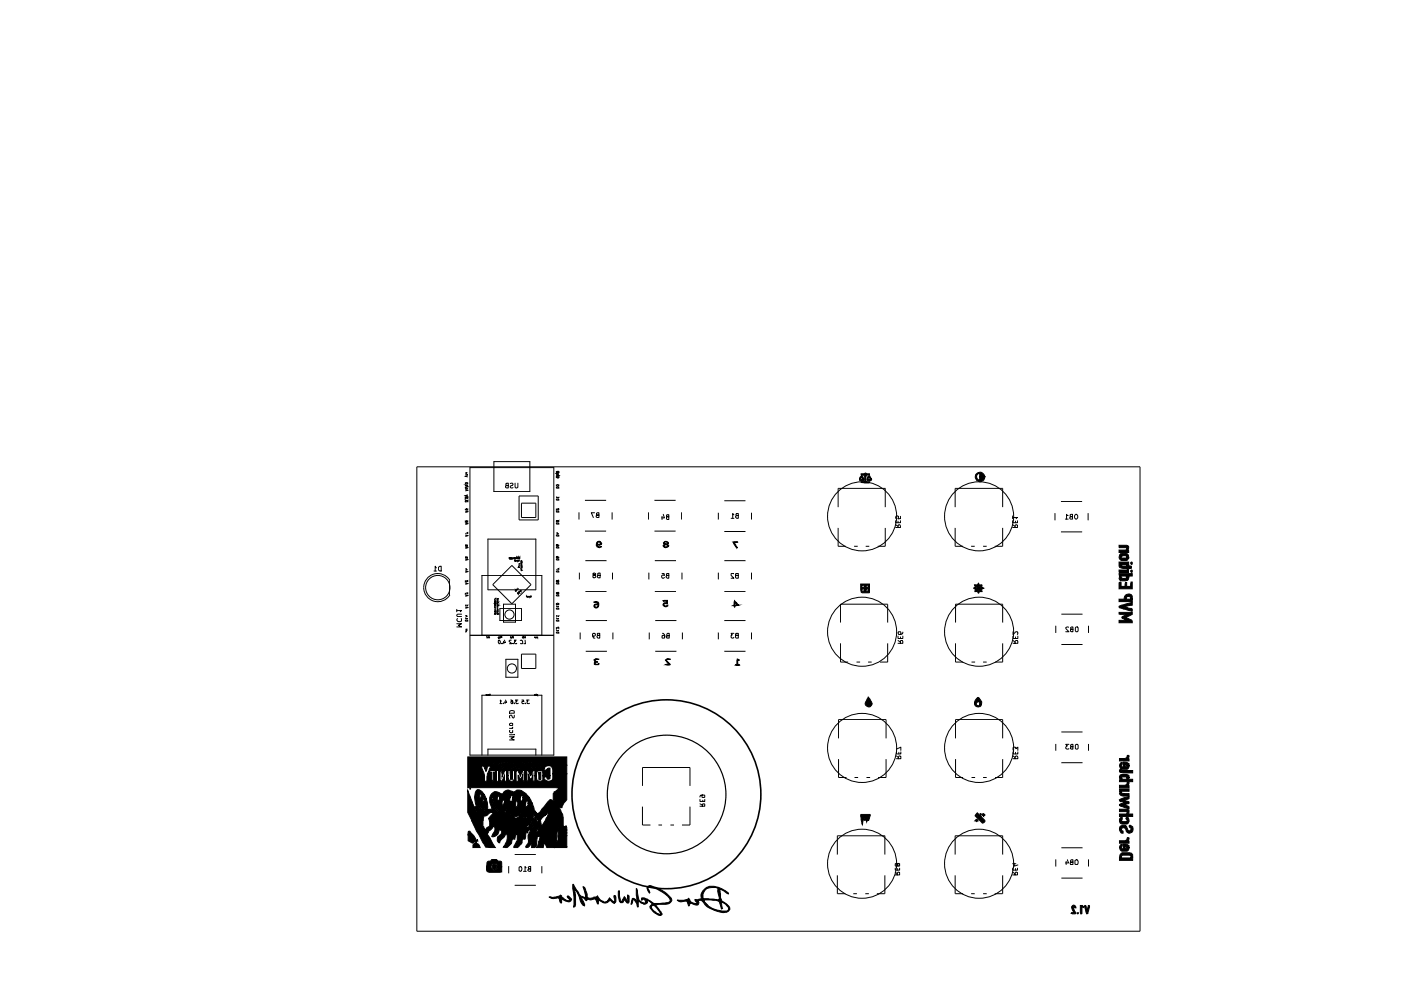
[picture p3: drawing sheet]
<svg xmlns="http://www.w3.org/2000/svg" width="297mm" height="210mm" viewBox="0 0 297 210" stroke-linecap="round" stroke-linejoin="round" font-family="sans-serif">
<g fill="none" stroke="#000" stroke-width=".21">
<path d="M88.4 99h153.3v98.4h-153.3zM99.6 99.1h17.8v61h-17.8zM104.7 97.9h7.6v6.3h-7.6zM98.7 118.5l.5 .2-.5 .1M98.7 116l.5 .1-.5 .2M98.7 113.4l.5 .2-.5 .1M98.7 113.2l.5-.3v.3M98.7 110.9l.5 .1-.5 .2M98.7 108.3l.5 .2-.5 .2M98.7 100.2h.3v.2h-.3M98.7 103.8l.5 .1-.5 .2M98.7 102.4l.4-.1 .1 .3h-.5z"/>
<path d="M98.7 105.9l-.1 .1M98.7 100.6h.3M98.7 106.5v-.4l.3 .2 .2-.2v.4M98.7 105.7v-.2h.3v.1l.2-.1v.2M98.8 103.8v.2M98.8 108.3v.3M98.8 110.9v.2M98.8 113.4v.3M98.8 116v.2M98.8 118.5v.2M99 110.5l-.3-.1v.3h.2l.1-.3h.2v.3l-.2-.1M99 107.9l-.2 .2 .4 .1v-.3h-.4l-.1 .3"/>
<path d="M99.1 100.6h.1M99.2 118.1v.2h-.3l.1-.2h-.3v.2M99.2 115.5l-.1 .3h-.4v-.3h.3l-.1 .3M99.2 104.9l-.5 .2 .5 .2M99.2 100.8l-.5 .2 .5 .1M99.2 103.3l-.1 .3-.4-.1v-.2l.2 .1M99.2 102.8h-.5l.5 .3h-.5M103.4 114.3h10.2v10.8h-10.2zM107.4 103h-.1l-.1 .3 .6 .2v-1.1l-.5 .1 .1 .5h.4M108.1 118.3l-.1-.1 .1 .3h-.1M108.2 102.5l.4-.1 .2 .2-.2 .4-.4 .1v.2l.2 .2 .4-.1M108.2 118.2v.3v-.2l.1 .1"/>
<path d="M108.4 118.3l.1-.1 .1 .3zM108.5 119.9l4.1 4.1-4.1 4-4-4zM108.7 118.5h.1M108.8 118.3l-.1-.1v.3M109 118.2v.3M109.1 119v-.3l.1 .3M109.1 118.9h.1M109.2 118.4l-.1 .1M109.2 102.4v.9l.2 .2 .4-.2v-.9M109.2 118.4h-.1v-.2h.1v.3M109.2 118.7l.2 .1v.2h-.2l.1-.2 .1 .1M109.3 118.2l.2 .3"/>
<path d="M109.5 118.2l-.2 .3M109.6 118.5v-.3l.1 .2 .1-.2v.3M109.6 118.7l-.1 .3M109.7 118.7l.1 .3v-.3M109.8 118.2l.1 .3M109.9 119.6l.3-.1v.2M109.9 118.7h.2v.3h-.2zM109.9 119.9h.3M109.9 119.8h.3M110 118.5v-.3l.1 .2 .1-.2v.3M110.1 105.2h4v5h-4zM110.1 119.8v.1"/>
<path d="M110.4 119.9l.3-.1zM110.4 119.3v.2l.2-.2 .1 .2M110.4 119.6l.3 .2M110.6 106.7h3v3h-3zM110.7 119.1v.2l-.1-.2-.2 .1 .1 .1M110.7 118.9h-.3l.2 .1M110.7 119.6l-.3 .2M118 118.6l.4-.1 .1 .2h-.5zM118 116h.4l.1 .2h-.5zM118 100l.4-.1 .1 .3h-.5zM118 108.4l.4-.1 .1 .3h-.5zM118 107.8v.4l.4-.4v.4"/>
<path d="M118 105.9l.4-.1 .1 .2h-.5zM118 105.5h.5l-.2 .1M118 103.3h.4l.1 .2h-.5zM118 113.5l.4-.1 .1 .3h-.5zM118 111l.4-.1 .1 .2h-.5zM118 105.3v.3M118 113h.3M118.1 110.7v-.3l.2 .1 .2-.1v.3M118.1 112.9v.3l.4-.1M118.5 118.1l-.2 .2h-.2l-.1-.2 .2-.1v.3M118.5 115.5v.2l-.3 .1 .1-.3-.2-.1v.4M118.5 101l-.1 .3-.4-.1v-.2h.2"/>
<path d="M118.5 100.5h-.5l.5 .3h-.5M122.8 108.6v1.6M124 106.1h4.5M124 112.6h4.5M124.1 118.9h4.5M126.1 108.7h-.7l.4 1M126.5 115a.55 .55 0 0 1 .6-.2 .55 .55 0 0 1 .4 .5h-.2l-.1-.4h-.3l-.2 .1v.4h.4l.4-.1-.4 .3-.4-.2-.1 .2 .3 .4 .6-.1a.66 .66 0 0 1-.9 .1 .66 .66 0 0 1-.1-1zM126.6 109.2l-.2 .2 .2 .3h.4v-1l-.5 .1v.3l.5 .1M129.8 108.6v1.6M137.5 108.6v1.6M138.8 106.1h4.4M138.8 112.6h4.4"/>
<path d="M138.8 118.9h4.5M140.4 109.5v.7M140.6 109.1l.3 .7h-.6M140.7 115.1l.5-.3 .4 .1 .1 .3-.4-.3-.5 .3 .5 .2 .4-.2-.2 .2 .3 .3-.9-.2-.1 .4 .5 .1 .5-.3a.63 .63 0 0 1-.6 .4 .63 .63 0 0 1-.6-.4l.3-.3zM141.5 109.6h-.2v.4l.2 .2h.3v-1.1h-.4v.5h.4M144.5 108.6v1.6M152.3 108.7v1.5M153.6 118.9h4.5M153.6 106.2h4.5M153.6 112.7h4.5M155 109.9h.6M155.4 114.9h1l-.8 .1 .6 1v.2z"/>
<path d="M155.6 109.1l-.3-.2v1M156.2 109.3l-.3 .3 .3 .3h.3v-1h-.4v.4h.4M159.3 108.7v1.5M177.7 107.5v-4h10v4M177.7 111.9v3.9h1.6M181.1 115.8h.7M182.6 100.5l.9-.2 .8 .2v.2l-.5 .1-.2 .3v1.1h.7v.1l-1 .1-.7-.2h.7v-1.2a.63 .63 0 0 0-.7-.4zM182.6 100.9h.2l.4 .7h-.3l-.2-.5-.3 .5h.8l-.3 .4-.5-.1a.66 .66 0 0 1 .2-1zM183.5 115.8h.8M184 101l.3-.1 .5 .7h-.3l-.2-.6-.4 .6h.9a.47 .47 0 0 1-.5 .4 .47 .47 0 0 1-.5-.4zM187.7 111.9v3.9h-1.6M189.9 111.8h1l-.2-.5h-.3v.5"/>
<path d="M189.9 110.4v.4h1v-.4M189.9 111.3l.5 .3M190.4 110.5v.3M190.9 109.5v.5h-.5l.1-.5-.4-.1-.2 .2 .1 .4M202.5 107.5v-4h10.1v4M202.5 111.9v3.9h1.7M205.9 115.8h.8M206.9 100.6a1.04 1.04 0 0 1 1.1-.5 1.04 1.04 0 0 1 .8 .9h-1.1l-.1-.6-.5 .3a.68 .68 0 0 0 .6 1v-.7h1.1a1.04 1.04 0 0 1-1.2 1.1 1.04 1.04 0 0 1-.7-1.5zM208.4 115.8h.8M212.6 111.9v3.9h-1.7M214.7 111.8h1v-.5h-.3l-.2 .5M214.7 110.4v.4h1v-.4"/>
<path d="M214.7 109.7h1l-.2 .3M214.7 111.3l.5 .3M214.7 109.4v.6M215.3 110.5v.3M223.7 108.8v1.5M224.9 106.3h4.5M224.9 112.8h4.5M225.9 110.1h.6M226.5 109.3l-.4-.2v1M227.1 109.6l-.3 .1 .2 .4h.4v-1h-.5l.2 .5h.3M227.9 109.2l.3-.1a.6 .6 0 0 1 0 1h-.1a.6 .6 0 0 1-.2-.9zM230.7 108.8v1.5"/>
<path d="M237.3 119.2h2v.6h-.3l-.1-.1h-1.1l-.1 .1 .3 .2h.9l.1-.2h.3v.2l.6 .1-.1 .4h-.4l-.3 .3-.2-.3h-.8a.74 .74 0 0 1-.8-.8zM237.3 115.6l1.8 .1 .2 .2v1.2h-2v-.5h1.3l.3-.1v-.4h-1.6zM237.4 117.6l.2-.2 .8-.1a.76 .76 0 0 1 .9 1h-.4v-.4l-.3-.1-.8 .1-.1 .4h1.6l-.4 .5h-1.1a.79 .79 0 0 1-.4-1.2zM239.8 119.2l.3 .1v.3l-.2 .1-.2-.3zM92 121.1h.5M92.5 120.4l-.2-.3v1M92.9 120.3l.6-.2v1l-.6-.3zM95.3 123v3.2M95.4 123a2.99 2.99 0 0 0-4.5-.7 2.99 2.99 0 0 0 0 4.6 2.99 2.99 0 0 0 4.5-.8M96.8 132.2h1.1l-.7 .4 .7 .3h-1.1M96.8 129.5h1.1l-.3 .2M96.8 129.2v.5"/>
<path d="M97 131.1l-.2 .3a.57 .57 0 0 0 .5 .4 .57 .57 0 0 0 .6-.2l-.1-.5M97.9 130.2h-.9l-.2 .2 .2 .3h.9M98.7 131.5l.4-.1 .1 .3h-.5zM98.7 131.1h.5l-.2 .1M98.7 128.7l.5 .1-.5 .2M98.7 128.3h.5l-.2 .2M98.7 126.1l.5 .2-.5 .1M98.7 125.7v.2l.5-.2-.1 .2M98.7 123.6l.5 .1-.5 .2M98.7 121l.5 .2-.5 .2M98.7 128.2v.3M98.7 130.9v.3"/>
<path d="M98.7 130.5h.3M98.7 120.6h.3M98.7 133.8v.2l.3-.1M98.7 133.5l.3-.1zM98.7 123.4v-.3h.3v.2l.2-.2v.3M98.8 130.4v.4l.4-.2M98.8 120.5v.4l.4-.1M98.8 121v.3M98.8 123.6v.2M98.8 126.1v.3M98.8 128.7v.2M98.9 133.6v.1"/>
<path d="M99 133.6v.1l-.3-.1M99.6 134.7h17.8M102.2 134.7v-12.7h12.7v12.7M103.2 135.1h.1v.2h-.1M103.4 135.3l.1-.3 .1 .3M103.4 135.2h.2M103.7 135l.1 .3h-.1zM104.8 130.1l.3-.1-.2 .2h.2l-.3 .1M104.8 128.5h.3M104.8 128.1v.2l.2-.2 .1 .1M104.8 127.6h.3l-.2 .1 .2 .1h-.3M104.8 127.5l.3-.1v.2z"/>
<path d="M104.8 127.2l.3 .1M104.8 127l.3-.1v.1M104.8 129.9h.3M104.8 129.3h.2M104.8 128.8l.3 .2M104.8 127.1v.2M104.8 128.4v.2M104.9 129.3l.3 .1M105 129.1v.1M105.1 129.6h-.3l.2 .1M105.1 129.1l-.3 .1M105.1 128.7h-.3h.1"/>
<path d="M105.1 127.9l-.3 .1 .3 .1M105.1 129.8l-.1 .1-.2-.1M105.1 128.8l-.3 .2M105.4 130.1h.2l-.2 .1 .2 .1h-.2M105.4 128.4l.2-.1-.2 .2h.2l-.2 .1M105.4 128.2l.2-.1zM105.4 127.6h.2l-.2 .1 .2 .1h-.2M105.4 127.5l.2-.1zM105.4 127.2l.2 .1M105.4 127l.1-.1 .1 .1v-.1l-.1 .1zM105.4 128.9l.2 .1M105.4 127.1v.2"/>
<path d="M105.4 128.7v.1M105.4 128.7h.2M105.5 129.2h.1M105.6 129.6l-.2 .2v-.1l.1-.1v.2M105.6 129.3l-.1 .2-.1-.1 .1-.1v.2M105.6 129.1v.1h-.2M105.6 127.9l-.2 .1 .2 .1M105.6 129.9l-.2 .1M105.6 129.8l-.1 .1-.1-.1M105.6 128.8l-.2 .3M105.6 135.8l.2-.1 .3 .3-.1 .5-.4-.3zM105.7 135.3l.1-.2h-.2l.2 .2"/>
<path d="M105.9 135.1l.1 .2h-.1zM106 129h4.6v2.6h-4.6zM106 135.1l.1 .1M106.1 135.1v.2M106.4 135.2l-.2-.1 .2-.1v.3M106.4 136.4v.1M106.8 128.1h2.5v3.8h-2.5zM106.8 136v.5M106.9 135.7l.3 .5h-.5M107.3 139.8h2.5v3.8h-2.5zM108.2 135l.2 .3h-.2zM108.4 135.8l-.3-.1-.2 .3 .6 .5h-.5"/>
<path d="M108.5 135v.3l.2-.3v.3M108.7 135l.2 .1v.2h-.2l.1-.1M108.8 136.4v.1M109.3 125.3v-.2l-.1 .2h.3M109.5 135.7h-.5l.3 .3-.3 .1 .2 .4 .3-.1M109.7 125.1l-.3-.1 .2 .2M109.7 124.9h.1M109.7 124.7l.2 .1-.1 .2-.3-.2M109.8 125.7l.2 .1h-.2v.1l-.1-.1M109.9 120l.3 .1M109.9 125.5l-.1 .1h.3l-.1 .1M110.1 125.5l.1-.2h-.2l.3 .2"/>
<path d="M110.2 120.2l-.3 .1 .3 .1M110.3 135.8h.4l.1 .3-.1 .4-.3-.1M110.3 125.1l.2 .2h-.2l.1 .1-.2-.1M110.4 120.9l.3-.1-.2 .1h.2l-.3 .1M110.4 120.4v.1l.3-.2v.1M110.4 120.2l.3-.1zM110.4 120.7h.3M110.6 138.7h3v3h-3zM110.7 135l.2 .3v-.3M110.7 120.5l-.1 .2-.2-.1M111.1 135h-.2v.3h.2M111.2 135.3h.1"/>
<path d="M111.3 135.7l.1 .8h-.3M111.4 135h-.1l.1 .3M111.6 126.6v-.2l.2 .2M111.6 126.5h.1M111.9 126.4l.1 .2-.2-.1h.2M112 126.4l.2 .2M112.2 126.4l.1 .2 .1-.2M112.5 126.4h.1v.2h-.1zM113.2 135.1h.1M113.3 135v.3M113.6 135.1l-.2 .1 .2 .1-.1-.1M113.7 135l.1 .3h-.1v-.2"/>
<path d="M113.8 135l.2 .3v-.3M118 134.1l.4-.1 .1 .2h-.5zM118 133.6h.5l-.2 .1M118 133v.3l.4-.3v.3M118 131.5l.4-.1 .1 .3h-.5zM118 131.1h.5l-.2 .1M118 130.6h.5l-.2 .2M118 129l.4-.1 .1 .3h-.5zM118 128.6h.5l-.2 .1M118 128l.3-.1 .2 .2-.4 .1zM118 126.2l.4-.1 .1 .3h-.5zM118 123.7l.4-.1 .1 .2h-.5z"/>
<path d="M118 121.1l.4-.1 .1 .3h-.5zM118 120.8l.5-.3v.4M118 128.4v.3M118 130.4v.4M118 130.9v.3M118 133.5v.2M118.3 125.6l-.2 .3h.3v-.3l-.4 .1v.2M118.3 123.1h-.3l.1 .3 .3-.3 .1 .2h-.2M122.8 121.4v1.5M123 134.1v1.5M124.1 125.4h4.5M124.2 131.6h4.5"/>
<path d="M124.2 138.1h4.5M125.6 134.7l.2 .2 .4-.2-.1-.4h-.4a.64 .64 0 0 0 .4 1M125.9 121.9l-.2 .1v.4h.5a.47 .47 0 0 0-.5-.6v-.2a.3 .3 0 0 1 .4-.1 .3 .3 0 0 1 .1 .3l-.1 .1M125.9 139.9a.72 .72 0 0 1 1-.1l-.7 .1 .1 .3 .4 .1-.5 .2v.2l.2 .1 .5-.1 .1 .1-.1 .1-.9-.1 .2-.5zM125.9 127.6h.9a.86 .86 0 0 1-.1 1.2l-.4 .1-.4-.3 .2-.5h.4h.2l-.1 .1h-.4v.5a.36 .36 0 0 0 .6-.2l-.1-.6-.2-.2zM126.8 134.7l-.2 .3 .2 .3h.4v-1l-.6 .1 .1 .3h.5M126.9 122l-.3 .2 .2 .3h.4v-1l-.5 .1 .2 .4h.3M129.9 121.4v1.5M129.9 134.1v1.5M137.6 121.4v1.5M137.7 134.1v1.5M138.8 125.4h4.5"/>
<path d="M138.9 131.6h4.5M138.9 138.1h4.5M140.4 121.6h.4l.1 .4-.5-.1-.1 .2 .1 .4 .3 .1 .2-.2M140.4 134.3a.68 .68 0 0 1 .5 1l-.5-.1v-.4l.3-.1 .3 .2M140.6 127.4l.9-.1v.7h-.7v.3a.51 .51 0 0 0 .8 0v.2a.65 .65 0 0 1-1-.2l.2-.5h.5v-.3zM141.1 139.9a.7 .7 0 0 1 1-.1l-.8 .1v.2l.8 .7-.3 .2-.7-.1 .7-.1zM141.5 122l-.3 .3 .3 .3h.3v-1h-.4v.4h.4M141.5 134.8l-.2 .2 .1 .3h.5v-1h-.4l-.1 .4 .5 .1M144.6 121.4v1.5M144.7 134.1v1.5M152.3 121.4v1.5M152.3 134.1v1.5"/>
<path d="M153.6 131.6h4.5M153.6 138.1h4.5M153.6 125.4h4.5M155.5 121.7l-.4-.1-.1 .4 .6 .6h-.6M155.6 134.3h-.6l.3 .3-.3 .1v.4l.2 .2 .4-.2M155.7 127.4l.9 .9h-.3l-.4-.5v.5h.7l-.6 .1-.3 .3-.1-.3h-.2l.2-.2zM156.2 134.7l-.3 .1v.3l.2 .2h.4v-1h-.5v.4h.5M156.2 122l-.3 .1v.3l.2 .2h.4v-1h-.5v.4h.5M156.3 139.7l.4 .2h-.2l-.1 .3 .1 .7 .3 .1-.1 .1-.8-.1 .3-.2zM159.3 121.4v1.5M159.3 134.1v1.5M178.2 136.4v4h1.6"/>
<path d="M178.2 132v-3.9h10v3.9M182.5 123.8h1.8v.5h-.2l-.1-.2h-.2l-.2 .2h-.4v-.2h-.3l-.2 .2 .1 .3h.4v-.3h.4l.1 .3h.3l.1-.3h.2v.8h-.2l-.1-.3h-.2l-.2 .3h-.4v-.3h-.3l-.2 .3 .1 .2h.4v-.2h.4l.1 .2h.3l.1-.2h.2v.5h-1.6l-.2-.5zM188.2 136.4v4h-1.6M190.4 136.4h1l-.1-.6-.4 .1v.5M190.4 134.9v.5h1v-.5M190.4 135.8l.5 .3M190.9 135v.4M191.4 134l-.1 .4-.7 .1-.2-.2 .1-.4 .5 .1v.4l-.2 .1M202.6 132v-3.9h10v3.9M202.6 136.4v4h1.6M206.6 124l.5 .1 .4-.4 .1 .3 .6 .1-.1 .4 .4 .3h-.5l-.1-.4a.6 .6 0 0 0-.6-.1 .6 .6 0 0 0-.4 .5l.6 .5 .3-.2 .2-.3h.5l-.4 .2 .1 .4-.4-.1-.3 .5-.4-.5-.4 .1 .1-.5-.4-.1 .4-.3zM207.2 124.4l.3-.1 .3 .2-.1 .5-.4 .1-.2-.2-.1-.2z"/>
<path d="M212.6 136.4v4h-1.6M214.8 136.4h1l-.1-.6h-.3l-.2 .2v.4M214.8 134.9v.5h1v-.5M214.8 133.9v.6l.6-.6h.3v.6M214.8 135.8l.4 .3M215.3 135v.4M223.8 132.7v1.5M225 130.2h4.5M225 136.7h4.5M226.6 133l-.4-.1-.2 .3 .6 .7h-.6M227.2 133.4l-.2 .1v.4h.1h.4v-1l-.5 .2 .1 .2 .4 .1M228 133.1l.2-.2 .4 .2v.7l-.2 .1-.4-.1z"/>
<path d="M230.8 132.7v1.5M237.3 128.6l2.8-.9v.6l-1.7 .4 1.6 .4 .1 .5-2.7-.7zM237.3 127h1.1a.93 .93 0 0 1 .5-1 .93 .93 0 0 1 1.2 .4v.6h-.4v-.4l-.4-.2a.47 .47 0 0 0-.5 .6h1.3v.6h-2.8zM237.3 123.6l.1-.2 .3 .1v.8h.8l.1-.8h.3v.8h.8l.1-.9h.3v1.4h-2.8zM237.3 121.6h2.8v.5h-.8v.2l-.7-.2-.9 .1 .3 .4h.5h.3l.1-.3h.4v.3a.57 .57 0 0 1-.7 .5h-1.1a.62 .62 0 0 1-.1-1zM237.3 120.9h2v.5h-2zM237.3 129.8h2.8v.5l-1.4 .6 .4 .2a1.03 1.03 0 0 1 1 .6v.3h-2.8v-.5h1.7l-1.1-.4v-.2l1.1-.6h-1.6l-.1-.1zM239.8 120.9h.3v.4l-.2 .1-.2-.3zM103 147.3h.1M103.1 147.2l-.1 .2M103.3 147.4l-.1-.1 .1 .1h-.1M103.4 147.3l.1 .1"/>
<path d="M103.7 147.4l-.1-.1 .1 .1h-.1M103.8 147.4v-.2l.1 .2M106 149.2h.4M106.3 148.7l-.2-.3 .1 .8M106.8 149.1v.1M107.1 148.7v.5M107.2 148.4l.2 .5h-.4M108 156.2h1l-.6 .3 .6 .4h-1M108 155.8h.7M108 154.4h.7M108.1 154.9l-.1 .2 .3 .3 .4-.1v-.4M108.1 153.4h.6v.4h-.5l-.2-.1z"/>
<path d="M108.1 150.8l.4-.2 .5 .1v.5h-1zM108.3 148.4l.4 .2 .1 .4-.1 .2h-.3l-.1-.4 .1-.1 .3 .1M108.7 154.2l-.2 .2M109 155.8h.1M109 149.1l.1 .1M109 151.6v.5l-.1 .1-.3-.1-.2-.5h-.2l-.2 .2 .1 .4M109.8 148.4h-.5l.3 .3-.2 .1 .1 .4 .4-.1M110.6 148.4h.4l.1 .4h-.5l.1 .4 .5-.1M111.4 149.1v.1M112.2 148.4h-.5l.2 .3-.2 .1 .1 .4 .5-.1M113.2 147.3h.1M113.3 147.2l-.1 .2"/>
<path d="M113.6 147.3h-.2l.2 .1h-.2M113.7 147.4h.1l-.1-.2v.2h.1M113.8 147.2l.2 .2v-.2M177.8 156.5v-3.9h10.1v3.9M181.6 140.4h.8M184.1 140.4h.7M184.1 147.8l.8 1.3v.1l-.4-.1-.4 .5h.1l.3-.1 .1-.3h.3a.71 .71 0 0 1-.9 .7 .71 .71 0 0 1-.5-1zM190.1 159.4v.5h.9v-.5M190.1 158.8l.9-.4v.7M190.6 159.5v.4M202.6 156.5v-3.9h10v3.9M206 140.4h.7"/>
<path d="M207.1 148l.2-.1 .3 .1 .5 .8v.6h-.4l-.3-.8a.56 .56 0 0 0-.2 1h.3l.2-.2h.4a.76 .76 0 0 1-1 .5 .76 .76 0 0 1-.5-1zM208.4 140.4h.8M214.8 159.4v.5h1v-.5M214.9 159.1l-.1-.6 .2-.1 .4 .1v.2l.4-.3v.7M215.3 159.5v.4M223.8 157.7v1.5M225 155.2h4.5M226.6 157.8h-.6l.3 .4-.3 .2v.3l.2 .1 .4-.1M227.2 158.3l-.2 .1v.3l.1 .1h.4v-1l-.5 .2 .1 .2 .4 .1M228 158l.2-.2 .4 .2v.7l-.2 .1-.4-.1zM230.8 157.7v1.5M99.2 160.5h21v1.8h-5.7l-.1-.5-.1 .5h-.1l-.1-.5-.1 .5h-.3l-.3-.5-.1 .2h-.4v-.2h-.3l.1 .5h-.1l-.2-.5 .1 .5h-.4l-.1-.5h-.6l-.3 .5-.2-.5v.3h-.6l-.3-.3h-.7h.7l-.3 .2 .1 .1 .3-.2 .1 .2-.3 .2h-.4l-.1-.4-.1 .4h-.2l-.1-.5-.1 .5h-.2v-.3l-.3-.2 .2 .4h-.4l-.1-.3v.4h-.2l-.1-.5-.1 .5 .1 .3 .1-.3h.2v.3l.1-.4h.4v.6l-.9 .1a.83 .83 0 0 1-.1-1.1h-.9l.2 .4 .1-.3 .5-.1-.2 .7h-.3l-.1-.2h-.4v-.5l-.1 .4h-.3l-.1-.4-.1 .5-.2 .1-.2-.6v.1l-.6-.1-.3 .3 .2-.2h.7v.4h-.2v-.3l-.1 .3h-.6h.6v.5l.1-.5h.2v.6l-.7-.1v-.4h-1.3l-.4 1.1-.5-.9-.1-.2h-.5l.7 2v1.3h.5a4.2 4.2 0 0 1 .7-2.9l.1-.4h.8l-.2 .3 .2 .2h.8v-.4l.3-.2v.4h.2v-.5h.3v.6l-.5 .1 .5-.1 .1 .1v-.6h.4v.6l.1-.4h.3l.1 .3 .2 .1h1l.1-.6h.2l.1 .6 .1-.6h.1l.3 .6v-.6l.3 .1 .5-.3h.6l.1 .4-1.3 .1 1.3-.1 .1 .2-.8-.1-.2 .2h-.3h1.4l.2-1 .6 .1v.5l-.3-.1-.1-.4-.1 .1 .1 .3 .4 .1v.5l.1-.6 .6 .1v.4l.2 .1v-.9h.4l-.2 .9 .3-.8 .2 .2h.4v.6l.2-.6 .2 .6 .1-.1v-.5h5.7v1.7h-3l-.2-1.3a.94 .94 0 0 0-1.6 .2h-1.7l-.1-.4 .1 .4h1.7v.4l.5-.1 .4-.3h.3v1.6h-1.5a.91 .91 0 0 0-.3-1.1h-.6l-.3 .1-.2 1h-.3v-1.1h-.3l-.2 .2-.3 .9-.2-.1-.4-1h-1.1l-.6 1.1-.5-1.1h-1.1v1.8h-.5l-.1-1.8h-.4v1.1h-.3v-1.1h-.3l-.6 1.3-.2-1.3h-2.5l-.1 .1 .6 .2v2l.3-.1v-1.9h.2l.3-.3h.2v2.3h.4v-2.3h.5l-.2 .3v1.6l.2 .4 .3-.3 .5-1v1.1l.1 .2h.3v-1.2h.3l.1 .7 .3 .4 .6 .1 .4-.6v-1.7h.6h-.2l-.1 .3v2h.5l-.1-1.3 .5 .8 .6-1v1.2v.3l.3-.1v-2.2h.6l-.2 .3v1.6l.2 .4 .2-.1v-1.5l.6 1.1 .4-.9v1.2l.1 .2h.3v-1.2h.3v.5a.76 .76 0 0 0 .6 .7 .76 .76 0 0 0 .8-.3v-.9h1.5l-.1 .6-.3 .1-.3-.5h-.4l-.2 .3 .1 .2a1.04 1.04 0 0 0 1.8-.1v-1.1h3v5.5l-.6 .7-.4 1-.6 .1 .5 1h-2.8l-.6 .5h-2.3l-.1-.3-.2 .9 .1 .2 .2-.8h2.3l-1 .9h-.6l-.1-.3-.2 .1v1l.3-.8h.6l.1 1.4 .9-1.2 .7-1.6h2.7l.3 1 .1 2 .6-.2 .1 .9h-1.8v-.5l-.2 .3h-3.8l-.1-.4-.2 .5-.4 .1a3.1 3.1 0 0 1-1.2-2.9h-2.1l-.2-.7-.2 .5a1.4 1.4 0 0 1-1.7-.2 .67 .67 0 0 0 .7 .6l.6 .1 .7-.5 .1 .2h1.9l-1.4 .1 .9-.1-.4 .2 .2 .1h.4v-.2h.3l.1 .5-.4-.1v.2h.5l-5.7-.1-.1 .2 .1-.1h5.7l.1 .8 .2 .6h-.4l-.1-.2h-.5l-.1 .6 .3-.3 .8-.1 .7 .8h-.7l-.2-.4 .1 .3 .8 .1 .2 .2 .7-.2v-.2h3.8l-.2 2.6 .3-.2 .1-2.2h1.8v.6h-.8h.8v.6h-.7h.7v2.3h-2.7h2.7v.2h-4.2l-.7-1-.1 1h-1.4l.7-2.1-.3-.3h-.3l-.2 2.3-.3-.1-.1 .2h-.6l-.1-1-.1 .2a.86 .86 0 0 1-1 .8l-.1-.2 .6-.9v-.4a2.53 2.53 0 0 1 .6-2.1l-.4-.1-.3 .4-.3-.2-.2 1.6h-.5l-.2 .9-.9 .9-.8 .1v-.3a2.37 2.37 0 0 0 .6-2.6 1.13 1.13 0 0 0-.4 1.1l-.3-.1a.67 .67 0 0 0-.4 .9l-.9 .9h-.9a2.89 2.89 0 0 0 .8-2.9h-.2l-.3 .7-.8 .7-.3 .6h-.1a1.04 1.04 0 0 1 .4-1.8 .57 .57 0 0 0-.2-.9l-.2 .1a1.27 1.27 0 0 1-1.5 1.2l.1-.4a1.28 1.28 0 0 0 .3-1.9l-.4 .6-.6 .5-.4 .7 1.7 2.9-2-.1-2-3.4-1.8-3.9v-4.7l1.4 3.6 .4-.3-.1-.3a3.2 3.2 0 0 1 .3-3.2 1.58 1.58 0 0 1 1.4 1h-.5l-.2-.2-.2 .9 .2 .2 .2-.9h.5l.5 .9-.5 .1v-.3l-.3 .7 .2 .3 .1-.2v-.5h.5l.2 .7 .1 1.6h-.3l-.1-.4-.3 .3a.8 .8 0 0 1-1-.5 2.34 2.34 0 0 1-.5-2.2l-.2-.2v.1a4 4 0 0 0 1.1 2.9h-.6l-.2-.3-.1 .1 .2 .2h-.6l.2 .3 .1-.3 1.4 .2 .5-.2h.4l.9-.1-.2-.8a2.09 2.09 0 0 1 .7-2.9h.7l1 .5 .2-.3a1.25 1.25 0 0 1 1.9-.3l.3 .1 .7-.4h.5a3.3 3.3 0 0 1 2.1 1.6h-1.3l-.2-.6-.4 .5h-1.6v-.4h-.2l-.4 .5h-2.2l-.1-.4-.4 .4 .1 .7h.2l.2-.7h2.2v.4l.2 .5h-1.3l-.1-.4h-.2l-.2 .5v.6l.3-.1 .2-.6h1.5l.2-1h1.6v.4l.3 .6 .2-.2 .1-.7h1.3l.7 1.2h-.9l-.2-.6-.4 .5h-1.6v-.4l-.2-.1-.3 .5v.8l.1 .2 .3-.2 .1-.8h1.6v.8l.2 .2 .4-.6v-.3h.9l.3 1.4 .5 .6h-6.2l-.2-.6-.2 .3-.5 .3a2.81 2.81 0 0 1-2-2.8v-.3h-.3l-.1 .1 .1 .2a3.3 3.3 0 0 0 2.1 2.9h-1.2l-.7-.7 .5 .6h-.4a1.91 1.91 0 0 0-1.4 .6l-.6 .2-.2 .9v1.2l.6 .8a.72 .72 0 0 1 .7-.7 1.96 1.96 0 0 0-.1-1.8l1-1.2 1.9 .2 .8-.3 6.4 .1 .4 .3 2.5-3.1 .9 .5-.2-.5v-1.2l.2-.4 1.1-.7-.7-.2h-18.7z"/>
<path d="M99.3 176.2h.3l.8 1 .6 1v.7a.78 .78 0 0 1 .8 .8h-1.5v-.5l.5-.5v-.3h-.1l-.5 .4-.9-.5-.1-1.4zM99.6 167.2h.2l-.1 .1zM101.1 178l.2 .4zM102.2 160.1v-12.7h12.7v12.7M103.4 160.1v-1.3h10.2v1.3M107.3 162.2l.1 .1zM111.8 176.5l.1 .1zM114.2 163.7h.5l-.1 1.6-.4-.1zM136.2 171v3.9h1.7M136.2 166.6v-3.9h10.1v3.9M139.6 174.9h.8M142.1 174.9h.8"/>
<path d="M146.3 171v3.9h-1.7M148.4 170.9h1l-.1-.5h-.3l-.1 .5M148.4 169.5v.4h1v-.4M148.4 170.4l.5 .3M149 168.6l-.2 .1v.3l.5 .1v-.5h-.6l-.3 .4M149 169.7v.2M177.8 161v3.8h1.7M181.2 164.8h.7M182.5 172.8l1.9-.1 .1 .2-.3 1-.2-.3-.2 .7-.3-.7-.2 .3-.1-.6-.4 1.5zM183.7 164.8h.8M187.9 161v3.8h-1.7M190.1 160.9h.9v-.5l-.3-.1-.2 .6"/>
<path d="M190.1 160.3l.4 .3M202.6 161v3.8h1.6M206 164.8h.7M207 173.7l.4 .3-.4 .3-.3-.3zM207.2 172.3l.7 .7h-.4l-.2-.2h-.2l.2 .4h.2v-.2h.4l.9 .9v.3l-.4 .3-1.7-1.6zM207.8 172.5h.2l.1 .3h-.2zM208.3 172.6l.3-.1 .2 .3h-.2v.3l-.4-.3zM208.4 164.8h.8M212.6 161v3.8h-1.6M214.8 160.9h1l-.1-.5h-.4l-.1 .5M214.8 160.3l.4 .3M225 179.7h4.5"/>
<path d="M225 161.7h4.5M237.3 178.3h1.1a.57 .57 0 0 0 .6-.7l.4 .1-.2 .5 .2 .2v.4h-2.1zM237.3 171.6l1.9 .1 .2 .1-.1 .8h.8v.5h-2.8v-.5h1.4l.3-.2v-.3h-1.7zM237.3 169.6a2.72 2.72 0 0 1 1.8-.6l.3-.1-.1 .5-.9 .3 .9 .3 .1 .3-1.1 .3 1 .4 .1 .5-1.3-.4a.67 .67 0 0 1-.8-.5l1.1-.5-.8-.1zM237.3 167.3h2.1v.5h-1.6l.1 .4 1.5 .1v.5l-1.6-.1a.54 .54 0 0 1-.4-.4 .54 .54 0 0 1 .1-.5zM237.3 166.5h1.1a.57 .57 0 0 0 .6-.7l.4 .1-.2 .5 .2 .2v.4h-2.1zM237.3 160.8h1.1a.57 .57 0 0 0 .6-.7l.4 .1-.2 .5 .2 .2v.4h-2.1zM237.4 175.3a.95 .95 0 0 1 1.3-.2l.3 .5a.58 .58 0 0 0 .6 .5l.2-.5-.4-.5 .2-.1 .5 .3a.8 .8 0 0 1-.3 1.2 .8 .8 0 0 1-1.1-.6l-.2-.3a.42 .42 0 0 0-.6 0 .42 .42 0 0 0 .2 .6v.5a.92 .92 0 0 1-.7-1.4zM237.4 173.5l.4-.2 .1 .1-.1 .5 .1 .3h1.1v-.3l-.3-.4 .2-.2 .3 .1a.97 .97 0 0 1-.2 1.3h-1.1a.81 .81 0 0 1-.5-1.2zM237.5 164.3h.1a1.96 1.96 0 0 1 1.7 .1l.1 .5h-.4l-.1-.2h-1.1v.3l.2 .2h.7l.3-.3h.4l-.1 .3h.8v.5h-2.8l.2-.5-.2-.6zM237.5 163.1l.4 .3h2.2v.5l-2.5-.1-.3-.3zM237.6 179.1l.3-.1-.1 .8 .1 .2h.2l.1-1.1h.4a.72 .72 0 0 1 .8 .8h-.4l-.4-.2v.5h.3l.1-.3h.4l-.2 .6-.2 .2h-1.1l-.4-.3-.2-.5z"/>
<path d="M237.6 161.8l.3-.1-.1 .7 .1 .2h.2l.1-1h.4a.72 .72 0 0 1 .8 .7h-.4l-.4-.2v.5h.3l.1-.3h.4l-.2 .6-.2 .2h-1.1l-.4-.2-.2-.6zM103.3 182.8l.8-.3 .2-.3h1l.3 .4 .7 .1 .1 1.1h-.9l-.2-.6-.7-.1a.71 .71 0 0 0-.2 1.2 .71 .71 0 0 0 1.1-.5h.9v1.1l-2.7 .1-.4-.2a3.1 3.1 0 0 1 0-2zM107.9 183.6v1.6M109.1 181.2h4.5M109.1 187.7h4.5M110.1 183.9l.2-.2a.54 .54 0 0 1 .4 .5 .54 .54 0 0 1-.4 .5l-.2-.1zM111 184.7h.6M111.6 184l-.3-.3v1M112.2 184.2l-.3 .2 .3 .3h.3v-1h-.3l-.2 .2 .2 .3h.3M114.9 183.6v1.6M116.4 190.2h1.4l1-.4 .3 .1a1.74 1.74 0 0 0 1.6 1.1v-.4l-.4-.5 .1-.2 .8 .7-.2 .5-.4 .1a1.69 1.69 0 0 1-1.4-.7l-.1 .2-.1 .8-.3-.3-.1-.7-.3-.1a1.8 1.8 0 0 1-1.9-.2zM121.4 187.5l1.1 1.5a1.9 1.9 0 0 0 1.6 1.4v.1v-.6l-.5-1.9 .4 .2 .1 .3 .5 1.8a1.2 1.2 0 0 0 1.3-.1h.4l.4-.3a2.29 2.29 0 0 0 1.5 1.4l.6-.2 .4-.7 1 .8 .1-.5-.1-.8h.3l.1 1.2-.4 .5-.8-.7a1.4 1.4 0 0 1-2.3 0h-.2v.7h-.2l-.6-1.1-.8 .3-.6-.2-.4 .4-.5-.5-.4-.2-.1 .1 .7 1.5-.1 .2a2.69 2.69 0 0 1-1.1-2l-.9-1.6 .1 3.3-.1 .4-.3 .1a7.3 7.3 0 0 0-.2-3.9z"/>
<path d="M131.1 188.9l.2-.1v.2v.9l.4 1.3 .7-1.1 .6 1v-1.3l.4 .2v1.2l-.2 .3-.3-.1-.5-.6-.3 .5-.5 .1a3 3 0 0 1-.5-2.5zM134.9 188.4l.3 .4v1a1.38 1.38 0 0 0 1.6 1.6 .6 .6 0 0 0-.5-.8l-.2 .3-.1-.4a.94 .94 0 0 1 1.2 .1l.6 .4a2.7 2.7 0 0 0 2.7 .5l1.1-.1 .5-.3a3.4 3.4 0 0 0-2.4-2.3l-.8-.5a1.47 1.47 0 0 0-1.5 0l.4 .9-.1 .2-.3-.6a.64 .64 0 0 1-.1-.8 .64 .64 0 0 1 .8-.2 7.8 7.8 0 0 1 4.3 2.7 .99 .99 0 0 1-1.2 1.2h-1.6l-.6 .2 1.2 1.4 .1 .5h-.2l-1.3-1.7-.3-.2-.4 .3a2.04 2.04 0 0 0 1.5 1.6l.4 .1 .1-.1h.2v.1l-.3 .2a3 3 0 0 1-2.2-1.9l.6-.6-.8-.5-.4-.1a.56 .56 0 0 1-.2 .7 .56 .56 0 0 1-.7-.1l-.9-.5-.1 1.1-.1 .1-.1-.2a1.76 1.76 0 0 0-.7-1.4l-.6 1 .3-1.2h.1l.9 .4zM143.6 190.9h1.5l.6-.2 .3-.2h.1a1.42 1.42 0 0 0 1.7 1.1v-.3l-.4-.2-.1-.4 .5 .1 .7-.2 .2-.2a2.19 2.19 0 0 1 1.7-2.5 5.3 5.3 0 0 1 4.1 1.5l-.1 .1-1.5-.9h-.2l.2 2h-.4l-.3-1.6 .1-.7a2.28 2.28 0 0 0-3.3 1.3l.1 .9 2.2 .1 1.1 .3 .1-.3h.4l.2 .5 .8 .5a1.34 1.34 0 0 1 .8 1.1h-.2a1.59 1.59 0 0 0-1.6-1.3l.3 1.2-.2 .1h-.1a1.95 1.95 0 0 0-.8-1.7l-1.4-.2-1.5 .1 1 1.3 1 .5 1.1 .3a2.95 2.95 0 0 0 2.1 0l.1-.3h.2l-.3 .6a4.5 4.5 0 0 1-3.9-.7l-.6-.4-1.2-1.3-.7 .2 .2 .3-.3 .5-.6-.1-1-.4-.2 .7-.4-1h-.3a1.69 1.69 0 0 1-1.7-.1zM177.5 185.6v3.9h1.7M177.5 181.2v-4h10.1v4M180.9 189.5h.8M183.5 189.5h.7M187.6 185.6v3.9h-1.7M189.8 185.5h.9v-.5h-.4l-.1 .5M189.8 184.1v.4h.9v-.4M189.8 184.9l.4 .4M190.3 183.3l-.2-.3-.3 .1 .1 .5h.3l.2-.5h.3v.5h-.3l-.1-.1"/>
<path d="M190.3 184.1v.4M202.5 181.2v-4h10.1v4M202.5 185.6v3.9h1.7M205.9 189.5h.8M208.4 189.5h.8M212.6 185.6v3.9h-1.7M214.7 185.5h1v-.5l-.3-.1-.2 .6M214.7 184.1v.4h1v-.4M214.7 184.9l.5 .4M214.7 183.1h.7M215 183v.6l.8-.2M215.3 184.1v.4"/>
<path d="M223.8 182.2v1.5M225 186.2h4.5M226 182.6v.7M226.3 182.3l.3 .7h-.7M227.1 182.8l-.2 .2 .1 .3h.5v-1h-.4l-.1 .4 .5 .1M227.3 192.2l.1-.2a.47 .47 0 0 1 .5 0 .47 .47 0 0 1 .2 .5l-.6-.2 .6 1.4h-1l.1-.2 .5-.1a1.38 1.38 0 0 1-.4-1.2zM227.9 182.5l.4-.2a.66 .66 0 0 1 .1 1l-.5-.1zM228.4 193.6l.2-.1v.2l-.1 .1zM229.1 192h.4l.2 .3-.3 .1-.1 1.4h-.2v-.3zM230 192l.2 .1 .3 1.2 .2-1.3h.2a1.55 1.55 0 0 1-.2 1.5v.2l-.3 .1-.5-1.6zM230.8 182.2v1.5M237.8 180.9h2.1l.2 .3v.5h-.3v-.2l-.3-.2h-1.6l-.1 .6h1.9l.1-.2h.3v.7h-2.8l.1-1.1z"/>
<circle cx="118.3" cy="102.9" r=".22"/>
<circle cx="182.8" cy="109.5" r="7.3"/>
<circle cx="207.6" cy="109.5" r="7.3"/>
<circle cx="92.8" cy="124.6" r="2.58"/>
<circle cx="108" cy="130.3" r=".97"/>
<circle cx="182.8" cy="133.9" r="7.3"/>
<circle cx="207.6" cy="133.9" r="7.3"/>
<circle cx="108.5" cy="141.7" r=".97"/>
<circle cx="182.8" cy="158.6" r="7.3"/>
<circle cx="207.6" cy="158.6" r="7.3"/>
<circle cx="104.8" cy="183.8" r=".54"/>
<circle cx="182.8" cy="183.1" r="7.3"/>
<circle cx="207.6" cy="183.1" r="7.3"/>
</g>
<g fill="#000">
<path d="M126.7 114.9a.55 .55 0 0 1 .8 .4h-.2l-.1-.4h-.3l-.2 .1v.4h.4l.4-.1-.4 .3-.4-.2-.1 .2 .3 .4 .6-.1a.66 .66 0 0 1-1-.1 .66 .66 0 0 1 .2-.9zM140.9 114.9l.3-.1 .4 .1 .1 .3-.4-.3-.5 .3 .5 .2 .4-.2-.2 .2 .3 .3-.9-.2-.1 .4 .5 .1 .5-.3a.63 .63 0 0 1-.6 .4 .63 .63 0 0 1-.6-.4l.3-.3-.2-.3zM155.4 114.9h1l-.8 .1 .6 1v.2zM182.6 100.9h.2l.4 .7h-.3l-.2-.5-.3 .5h.8l-.3 .4-.5-.1a.66 .66 0 0 1 .2-1zM182.6 100.5l.9-.2 .8 .2v.2l-.5 .1-.2 .3v1.1h.7v.1l-1 .1-.7-.2h.7v-1.2a.63 .63 0 0 0-.7-.4zM184 101l.3-.1 .5 .7h-.3l-.2-.6-.4 .6h.9a.47 .47 0 0 1-.5 .4 .47 .47 0 0 1-.5-.4zM207.1 100.4a1.01 1.01 0 0 1 1.1-.2 1.01 1.01 0 0 1 .6 .8h-1.1l-.1-.6-.5 .3a.68 .68 0 0 0 .6 1v-.7h1.1a1.02 1.02 0 0 1-1.4 1.1 1.02 1.02 0 0 1-.3-1.7zM237.3 119.2h2v.6h-.3l-.1-.1h-1.1l-.1 .1 .3 .2h.9l.1-.2h.3v.2l.6 .1-.1 .4h-.4l-.3 .3-.2-.3h-.8a.74 .74 0 0 1-.8-.8zM237.3 115.6l1.8 .1 .2 .2v1.2h-2v-.5h1.3l.3-.1v-.4h-1.6zM237.4 117.6l.2-.2 .8-.1a.76 .76 0 0 1 .9 1h-.4v-.4l-.3-.1-.8 .1-.1 .4h1.6l-.4 .5h-1.1a.79 .79 0 0 1-.4-1.2zM239.8 119.2l.3 .1v.3l-.2 .1-.2-.3zM125.9 127.6h.9a.86 .86 0 0 1-.1 1.2l-.4 .1-.4-.3 .2-.5h.4h.2l-.1 .1h-.4v.5a.36 .36 0 0 0 .6-.2l-.1-.6-.2-.2z"/>
<path d="M125.9 139.9a.72 .72 0 0 1 1-.1l-.7 .1 .1 .3 .4 .1-.5 .2v.2l.2 .1 .5-.1 .1 .1-.1 .1-.9-.1 .2-.5zM140.6 127.4l.9-.1v.7h-.7v.3a.51 .51 0 0 0 .8 0v.2a.65 .65 0 0 1-1-.2l.2-.5h.5v-.3zM141.1 139.9a.7 .7 0 0 1 1-.1l-.8 .1v.2l.8 .7-.3 .2-.7-.1 .7-.1zM155.7 127.4l.9 .9h-.3l-.4-.5v.5h.7l-.6 .1-.3 .3-.1-.2-.2-.1 .2-.2zM156.3 139.7l.4 .2h-.2l-.1 .3 .1 .7 .3 .1-.1 .1-.8-.1 .3-.2zM182.5 123.8h1.8v.5h-.2l-.1-.2h-.2l-.2 .2h-.4v-.2h-.3l-.2 .2 .1 .3h.4v-.3h.4l.1 .3h.3l.1-.3h.2v.8h-.2l-.1-.3h-.2l-.2 .3h-.4v-.3h-.3l-.2 .3 .1 .2h.4v-.2h.4l.1 .2h.3l.1-.2h.2v.6h-1.5l-.2-.2zM207.2 124.4l.3-.1 .3 .2-.1 .5-.4 .1-.2-.2-.1-.2zM206.6 124l.5 .1 .4-.4 .1 .3 .6 .1-.1 .4 .4 .3h-.5l-.1-.4a.6 .6 0 0 0-.6-.1 .6 .6 0 0 0-.4 .5l.6 .5 .3-.2 .2-.3h.5l-.4 .2 .1 .4-.4-.1-.3 .5-.4-.5-.4 .1 .1-.5-.4-.1 .4-.3zM237.3 121.6h2.8v.5h-.8v.2l-.7-.2-.9 .1 .3 .4h.5h.3l.1-.3h.4v.3a.57 .57 0 0 1-.7 .5h-1.1a.62 .62 0 0 1-.1-1zM237.3 120.9h2v.5h-2zM237.3 129.8h2.8v.5l-1.4 .6 .4 .2a1.03 1.03 0 0 1 1 .6v.3h-2.8v-.5h1.7l-1.1-.4v-.2l1.1-.6h-1.6l-.1-.1zM237.4 123.4l.3 .1v.8h.8l.1-.8h.3v.8h.8l.1-.9h.3v1.4h-2.8v-1.2z"/>
<path d="M237.3 128.5l2.8-.8v.6l-1.7 .4 1.6 .4 .1 .5-2.7-.7-.1-.2zM237.3 127h1.1a.93 .93 0 0 1 .5-1 .93 .93 0 0 1 1.2 .4v.6h-.4v-.4l-.4-.2a.47 .47 0 0 0-.5 .6h1.3v.6h-2.8zM239.8 120.9h.3v.4l-.2 .1-.2-.3zM184 147.9l.1-.1 .3 .4 .5 .9v.1l-.4-.1-.4 .5h.1l.3-.1 .1-.3h.3a.71 .71 0 0 1-.9 .7 .71 .71 0 0 1-.5-1zM207.3 147.9l.3 .1 .5 .8v.6h-.4l-.3-.8a.56 .56 0 0 0-.2 1h.3l.2-.2h.4a.76 .76 0 0 1-1 .5 .76 .76 0 0 1-.5-1zM99.2 160.5h21v1.8h-5.7l-.1-.5-.1 .5h-.1l-.1-.5-.1 .5h-.3l-.3-.5-.1 .2h-.4v-.2h-.3l.1 .5h-.1l-.2-.5 .1 .5h-.4l-.1-.5h-.6l-.3 .5-.2-.5v.3h-.6l-.3-.3h-.7h.7l-.3 .2 .1 .1 .3-.2 .1 .2-.3 .2h-.4l-.1-.4-.1 .4h-.2l-.1-.5-.1 .5h-.2v-.3l-.3-.2 .2 .4h-.4l-.1-.3v.4h-.2l-.1-.5-.1 .5 .1 .3 .1-.3h.2v.3l.1-.4h.4v.6l-.9 .1a.83 .83 0 0 1-.1-1.1h-.9l.2 .4 .1-.3 .5-.1-.2 .7h-.3l-.1-.2h-.4v-.5l-.1 .4h-.3l-.1-.4-.1 .5-.2 .1-.2-.6v.1l-.6-.1-.3 .3 .2-.2h.7v.4h-.2v-.3l-.1 .3h-.6h.6v.5l.1-.5h.2v.6l-.7-.1v-.4h-1.3l-.4 1.1-.6-1.1h-.5l.7 2v1.3h.5a4.2 4.2 0 0 1 .7-2.9l.1-.4h.8l-.2 .3 .2 .2h.8v-.4l.3-.2v.4h.2v-.5h.3v.6l-.5 .1 .5-.1 .1 .1v-.6h.4v.6l.1-.4h.3l.1 .3 .2 .1h1l.1-.6h.2l.1 .6 .1-.6h.1l.3 .6v-.6l.3 .1 .5-.3h.6l.1 .4-1.3 .1 1.3-.1 .1 .2-.8-.1-.2 .2h-.3h1.4l.2-1 .6 .1v.5l-.3-.1-.1-.4-.1 .1 .1 .3 .4 .1v.5l.1-.6 .6 .1v.4l.2 .1v-.9h.4l-.2 .9 .3-.8 .2 .2h.4v.6l.2-.6 .2 .6 .1-.1v-.5h5.7v1.7h-3l-.2-1.3a.94 .94 0 0 0-1.6 .2h-1.7l-.1-.4 .1 .4h1.7v.4h.4l.3-.4h.5v1.6h-1.5a.91 .91 0 0 0-.3-1.1h-.6l-.3 .1-.2 1h-.3v-1.1h-.3l-.2 .2-.3 .9-.2-.1-.4-1h-1.1l-.6 1.1-.5-1.1h-1.1v1.8h-.5l-.1-1.8h-.4v1.1h-.3v-1.1h-.3l-.6 1.3-.2-1.3h-2.5l-.1 .1 .6 .2v2l.3-.1v-1.9h.2l.3-.3h.2v2.3h.4v-2.3h.5l-.2 .3v1.6l.2 .4 .3-.3 .5-1v1.1l.1 .2h.3v-1.2h.3l.1 .7 .3 .4 .6 .1 .4-.6v-1.7h.6h-.2l-.1 .3v2h.5l-.1-1.3 .5 .8 .6-1v1.2v.3l.3-.1v-2.2h.6l-.2 .3v1.6l.2 .4 .2-.1v-1.5l.6 1.1 .4-.9v1.2l.1 .2h.3v-1.2h.3v.5a.76 .76 0 0 0 .6 .7 .76 .76 0 0 0 .8-.3v-.9h1.5l-.1 .6-.3 .1-.3-.5h-.4l-.2 .3 .1 .2a1.04 1.04 0 0 0 1.8-.1v-1.1h3v5.5l-.6 .7-.4 1-.6 .1 .5 1h-2.8l-.6 .5h-2.3l-.1-.3-.2 .9 .1 .2 .2-.8h2.3l-1 .9h-.6l-.1-.3-.2 .1v1l.3-.8h.6l.1 1.4 .9-1.2 .7-1.6h2.7l.3 1 .1 2 .6-.2 .1 .9h-1.8v-.5l-.2 .3h-3.8l-.1-.4-.1 .3-.5 .3a3.1 3.1 0 0 1-1.2-2.9h-2.1l-.2-.7-.2 .5a1.4 1.4 0 0 1-1.7-.2 .67 .67 0 0 0 .7 .6l.6 .1 .7-.5 .1 .2h1.9l-1.4 .1 .9-.1-.4 .2 .2 .1h.4v-.2h.3l.1 .5-.4-.1v.2h.5l-5.7-.1-.1 .2 .1-.1h5.7l.1 .8 .2 .6h-.4l-.1-.2h-.5l-.1 .6 .3-.3 .8-.1 .7 .8h-.7l-.2-.4 .1 .3 .8 .1 .2 .2 .7-.2v-.2h3.8l-.2 2.6 .3-.2 .1-2.2h1.8v.6h-.8h.8v.6h-.7h.7v2.3h-2.7h2.7v.2h-4.2l-.7-1-.1 1h-1.4l.7-2.1-.3-.3h-.3l-.2 2.3-.3-.1-.1 .2h-.6l-.1-1-.1 .2a.86 .86 0 0 1-1 .8l-.1-.2 .6-.9v-.4a2.53 2.53 0 0 1 .6-2.1l-.4-.1-.3 .4-.3-.2-.2 1.6h-.5l-.2 .9-.9 .9-.8 .1v-.3a2.37 2.37 0 0 0 .6-2.6 1.13 1.13 0 0 0-.4 1.1l-.3-.1a.67 .67 0 0 0-.4 .9l-.9 .9h-.9a2.89 2.89 0 0 0 .8-2.9h-.2l-.3 .7-.8 .7-.3 .6h-.1a1.04 1.04 0 0 1 .4-1.8 .57 .57 0 0 0-.2-.9l-.2 .1a1.27 1.27 0 0 1-1.5 1.2l.1-.4a1.28 1.28 0 0 0 .3-1.9l-.4 .6-.6 .5-.4 .7 1.7 2.9-2-.1-2-3.4-1.8-3.9v-4.7l1.4 3.6 .4-.3-.1-.3a3.2 3.2 0 0 1 .3-3.2 1.58 1.58 0 0 1 1.4 1h-.5l-.2-.2-.2 .9 .2 .2 .2-.9h.5l.5 .9-.5 .1v-.3l-.3 .7 .2 .3 .1-.2v-.5h.5l.2 .7 .1 1.6h-.3l-.1-.4-.3 .3a.8 .8 0 0 1-1-.5 2.34 2.34 0 0 1-.5-2.2l-.2-.2v.1a4 4 0 0 0 1.1 2.9h-.6l-.2-.3-.1 .1 .2 .2h-.6l.2 .3 .1-.3 1.4 .2 .5-.2h.4l.9-.1-.2-.8a2.09 2.09 0 0 1 .7-2.9h.7l1 .5 .2-.3a1.25 1.25 0 0 1 1.9-.3l.3 .1 .7-.4h.5a3.3 3.3 0 0 1 2.1 1.6h-1.3l-.2-.6-.4 .5h-1.6v-.4h-.2l-.4 .5h-2.2l-.1-.4-.4 .4 .1 .7h.2l.2-.7h2.2v.4l.2 .5h-1.3l-.1-.4h-.2l-.2 .5v.6l.3-.1 .2-.6h1.5l.2-1h1.6v.4l.3 .6 .2-.2 .1-.7h1.3l.7 1.2h-.9l-.2-.6-.4 .5h-1.6v-.4l-.2-.1-.3 .5v.8l.1 .2 .3-.2 .1-.8h1.6v.8l.2 .2 .4-.6v-.3h.9l.3 1.4 .5 .6h-6.2l-.2-.6-.2 .3-.5 .3a2.81 2.81 0 0 1-2-2.8v-.3h-.3l-.1 .1 .1 .2a3.3 3.3 0 0 0 2.1 2.9h-1.2l-.7-.7 .5 .6h-.4a1.91 1.91 0 0 0-1.4 .6l-.6 .2-.2 .9v1.2l.6 .8a.72 .72 0 0 1 .7-.7 1.96 1.96 0 0 0-.1-1.8l1-1.2 1.9 .2 .8-.3 6.4 .1 .4 .3 2.5-3.1 .9 .5-.2-.5v-1.2l.2-.4 1.1-.7-.7-.2h-18.7zM99.3 176.2h.3l.8 1 .6 1v.7a.78 .78 0 0 1 .8 .8h-1.5v-.5l.5-.5v-.3h-.1l-.5 .4-.9-.5-.1-1.4zM99.6 167.2h.2l-.1 .1zM101.1 178l.2 .4zM107.3 162.2l.1 .1zM111.8 176.5l.1 .1zM114.2 163.7h.5l-.1 1.6-.4-.1z"/>
<path d="M182.6 172.7l1.9 .1-.3 1.1-.2-.3-.2 .7-.3-.7-.2 .3-.1-.6-.4 1.5-.3-1.7zM207.2 172.3l.7 .7h-.4l-.2-.2h-.2l.2 .4h.2v-.2h.4l.9 .9v.3l-.4 .3-1.7-1.6zM207 173.7l.4 .3-.4 .3-.3-.3zM207.8 172.5h.2l.1 .3-.3-.1zM208.3 172.6l.3-.1 .2 .3-.2 .3-.4-.3zM237.3 171.6l1.9 .1 .2 .1-.1 .8h.8v.5h-2.8v-.5h1.4l.3-.2v-.3h-1.7zM237.3 167.3h2.1v.5h-1.6l.1 .4 1.5 .1v.5l-1.6-.1a.54 .54 0 0 1-.4-.4 .54 .54 0 0 1 .1-.5zM237.3 163.3l.3-.2 .3 .3h2.2v.5l-2.5-.1-.2-.1zM237.4 173.5l.4-.2 .1 .1-.1 .5 .1 .3h1.1v-.3l-.3-.4 .2-.2 .3 .1a.97 .97 0 0 1-.2 1.3h-1.1a.81 .81 0 0 1-.5-1.2zM237.5 164.3h.1a1.96 1.96 0 0 1 1.7 .1l.1 .5h-.4l-.1-.2h-1.1v.3l.2 .2h.7l.3-.3h.4l-.1 .3h.8v.5h-2.8l.2-.5-.2-.6zM237.6 179.1l.3-.1-.1 .8 .1 .2h.2l.1-1.1h.4a.72 .72 0 0 1 .8 .8h-.4l-.4-.2v.5h.3l.1-.3h.4l-.2 .6-.2 .2h-1.1l-.4-.3-.2-.5zM237.6 161.8l.3-.1-.1 .7 .1 .2h.2l.1-1h.4a.72 .72 0 0 1 .8 .7h-.4l-.4-.2v.5h.3l.1-.3h.4l-.2 .6-.2 .2h-1.1l-.4-.2-.2-.6z"/>
<path d="M237.3 178.3h1.1a.57 .57 0 0 0 .6-.7l.4 .1-.2 .5 .2 .2v.4h-2.1zM237.3 166.5h1.1a.57 .57 0 0 0 .6-.7l.4 .1-.2 .5 .2 .2v.4h-2.1zM237.3 160.8h1.1a.57 .57 0 0 0 .6-.7l.4 .1-.2 .5 .2 .2v.4h-2.1zM237.4 169.5l2-.6-.1 .5-.9 .3 .9 .3 .1 .3-1.1 .3 1 .4 .1 .5-1.3-.4a.67 .67 0 0 1-.8-.5l1.1-.5-1-.2zM237.4 175.3a.95 .95 0 0 1 1.3-.2l.3 .5a.58 .58 0 0 0 .6 .5l.2-.5-.4-.5 .2-.1 .5 .3a.8 .8 0 0 1-.3 1.2 .8 .8 0 0 1-1.1-.6l-.2-.3a.42 .42 0 0 0-.6 0 .42 .42 0 0 0 .2 .6v.5a.92 .92 0 0 1-.7-1.4zM103.4 182.7l.7-.2 .2-.3h1l.3 .4 .7 .1 .1 1.1h-.9l-.2-.6-.7-.1a.71 .71 0 0 0-.2 1.2 .71 .71 0 0 0 1.1-.5h.9v1.1l-2.7 .1-.4-.2a2.74 2.74 0 0 1 .1-2.1zM116.4 190.2h1.4l1-.4 .3 .1a1.74 1.74 0 0 0 1.6 1.1l.1-.2-.5-.7 .1-.2 .8 .7-.2 .5-.4 .1a1.69 1.69 0 0 1-1.4-.7l-.1 .2-.1 .8-.3-.3-.1-.7-.3-.1a1.8 1.8 0 0 1-1.9-.2zM121.4 187.5l1.1 1.5a1.9 1.9 0 0 0 1.6 1.4v.1v-.6l-.5-1.9 .4 .2 .1 .3 .5 1.8a1.2 1.2 0 0 0 1.3-.1h.4l.4-.3a2.29 2.29 0 0 0 1.5 1.4l.6-.2 .4-.7 1 .8 .1-.5-.1-.8h.3l.1 1.2-.4 .5-.8-.7a1.4 1.4 0 0 1-2.3 0h-.2v.7h-.2l-.6-1.1-.8 .3-.6-.2-.4 .4-.5-.5-.4-.2-.1 .1 .7 1.5-.1 .2a2.69 2.69 0 0 1-1.1-2l-.9-1.6 .1 3.3-.1 .4-.3 .1a7.3 7.3 0 0 0-.2-3.9zM131.1 188.9l.2-.1v.2v.9l.4 1.3 .7-1.1 .6 1v-1.3l.4 .2v1.2l-.2 .3-.3-.1-.5-.6-.3 .5-.5 .1a3 3 0 0 1-.5-2.5zM134.9 188.4l.3 .4v1a1.38 1.38 0 0 0 1.6 1.6 .6 .6 0 0 0-.5-.8l-.2 .3-.1-.4a.94 .94 0 0 1 1.2 .1l.6 .4a2.7 2.7 0 0 0 2.7 .5l1.1-.1 .5-.3a3.4 3.4 0 0 0-2.4-2.3l-.8-.5a1.47 1.47 0 0 0-1.5 0l.4 .9-.1 .2-.3-.6a.64 .64 0 0 1-.1-.8 .64 .64 0 0 1 .8-.2 7.8 7.8 0 0 1 4.3 2.7 .99 .99 0 0 1-1.2 1.2h-1.6l-.6 .2 1.2 1.4 .1 .5h-.2l-1.3-1.7-.3-.2-.4 .3a2.04 2.04 0 0 0 1.5 1.6l.4 .1 .1-.1h.2v.1l-.3 .2a3 3 0 0 1-2.2-1.9l.6-.6-.8-.5-.4-.1a.56 .56 0 0 1-.2 .7 .56 .56 0 0 1-.7-.1l-.9-.5-.1 1.1-.1 .1-.1-.2a1.76 1.76 0 0 0-.7-1.4l-.6 1 .3-1.2h.4l.6 .4zM143.7 190.8l1.4 .1 .6-.2 .3-.2h.1a1.42 1.42 0 0 0 1.7 1.1v-.3l-.4-.2-.1-.4 .5 .1 .7-.2 .2-.2a2.19 2.19 0 0 1 1.7-2.5 5.3 5.3 0 0 1 4.1 1.5l-.1 .1-1.5-.9h-.2l.2 2h-.4l-.3-1.6 .1-.7a2.28 2.28 0 0 0-3.3 1.3l.1 .9 2.2 .1 1.1 .3 .1-.3h.4l.2 .5 .8 .5a1.34 1.34 0 0 1 .8 1.1h-.2a1.59 1.59 0 0 0-1.6-1.3l.3 1.2-.2 .1h-.1a1.95 1.95 0 0 0-.8-1.7l-1.4-.2-1.5 .1 1 1.3 1.4 .6 .7 .2a2.95 2.95 0 0 0 2.1 0l.1-.3h.2l-.3 .6a4.5 4.5 0 0 1-3.9-.7l-.6-.4-1.2-1.3-.7 .2 .2 .3-.3 .5-.6-.1-1-.4-.2 .7-.4-1h-.3a1.69 1.69 0 0 1-1.7-.1zM227.4 192a.47 .47 0 0 1 .5 0 .47 .47 0 0 1 .2 .5l-.6-.2 .6 1.4h-1l.1-.2 .5-.1a1.38 1.38 0 0 1-.4-1.2z"/>
<path d="M228.4 193.6l.2-.1v.2l-.1 .1zM229.1 192h.4l.2 .3-.3 .1-.1 1.4h-.2v-.3zM230 192l.2 .1 .3 1.2 .2-1.3h.2a1.55 1.55 0 0 1-.2 1.5v.2l-.3 .1-.5-1.6zM237.8 180.9h2.1l.2 .3v.5h-.3v-.2l-.3-.2h-1.6l-.1 .6h1.9l.1-.2h.3v.7h-2.8l.1-1.1z"/>
<circle cx="104.8" cy="183.8" r=".54"/>
</g>
<circle cx="141.3" cy="168.4" r="12.6" fill="none" stroke="#000" stroke-width=".25"/>
<circle cx="141.3" cy="168.4" r="20" fill="none" stroke="#000" stroke-width=".34"/>
</svg>
